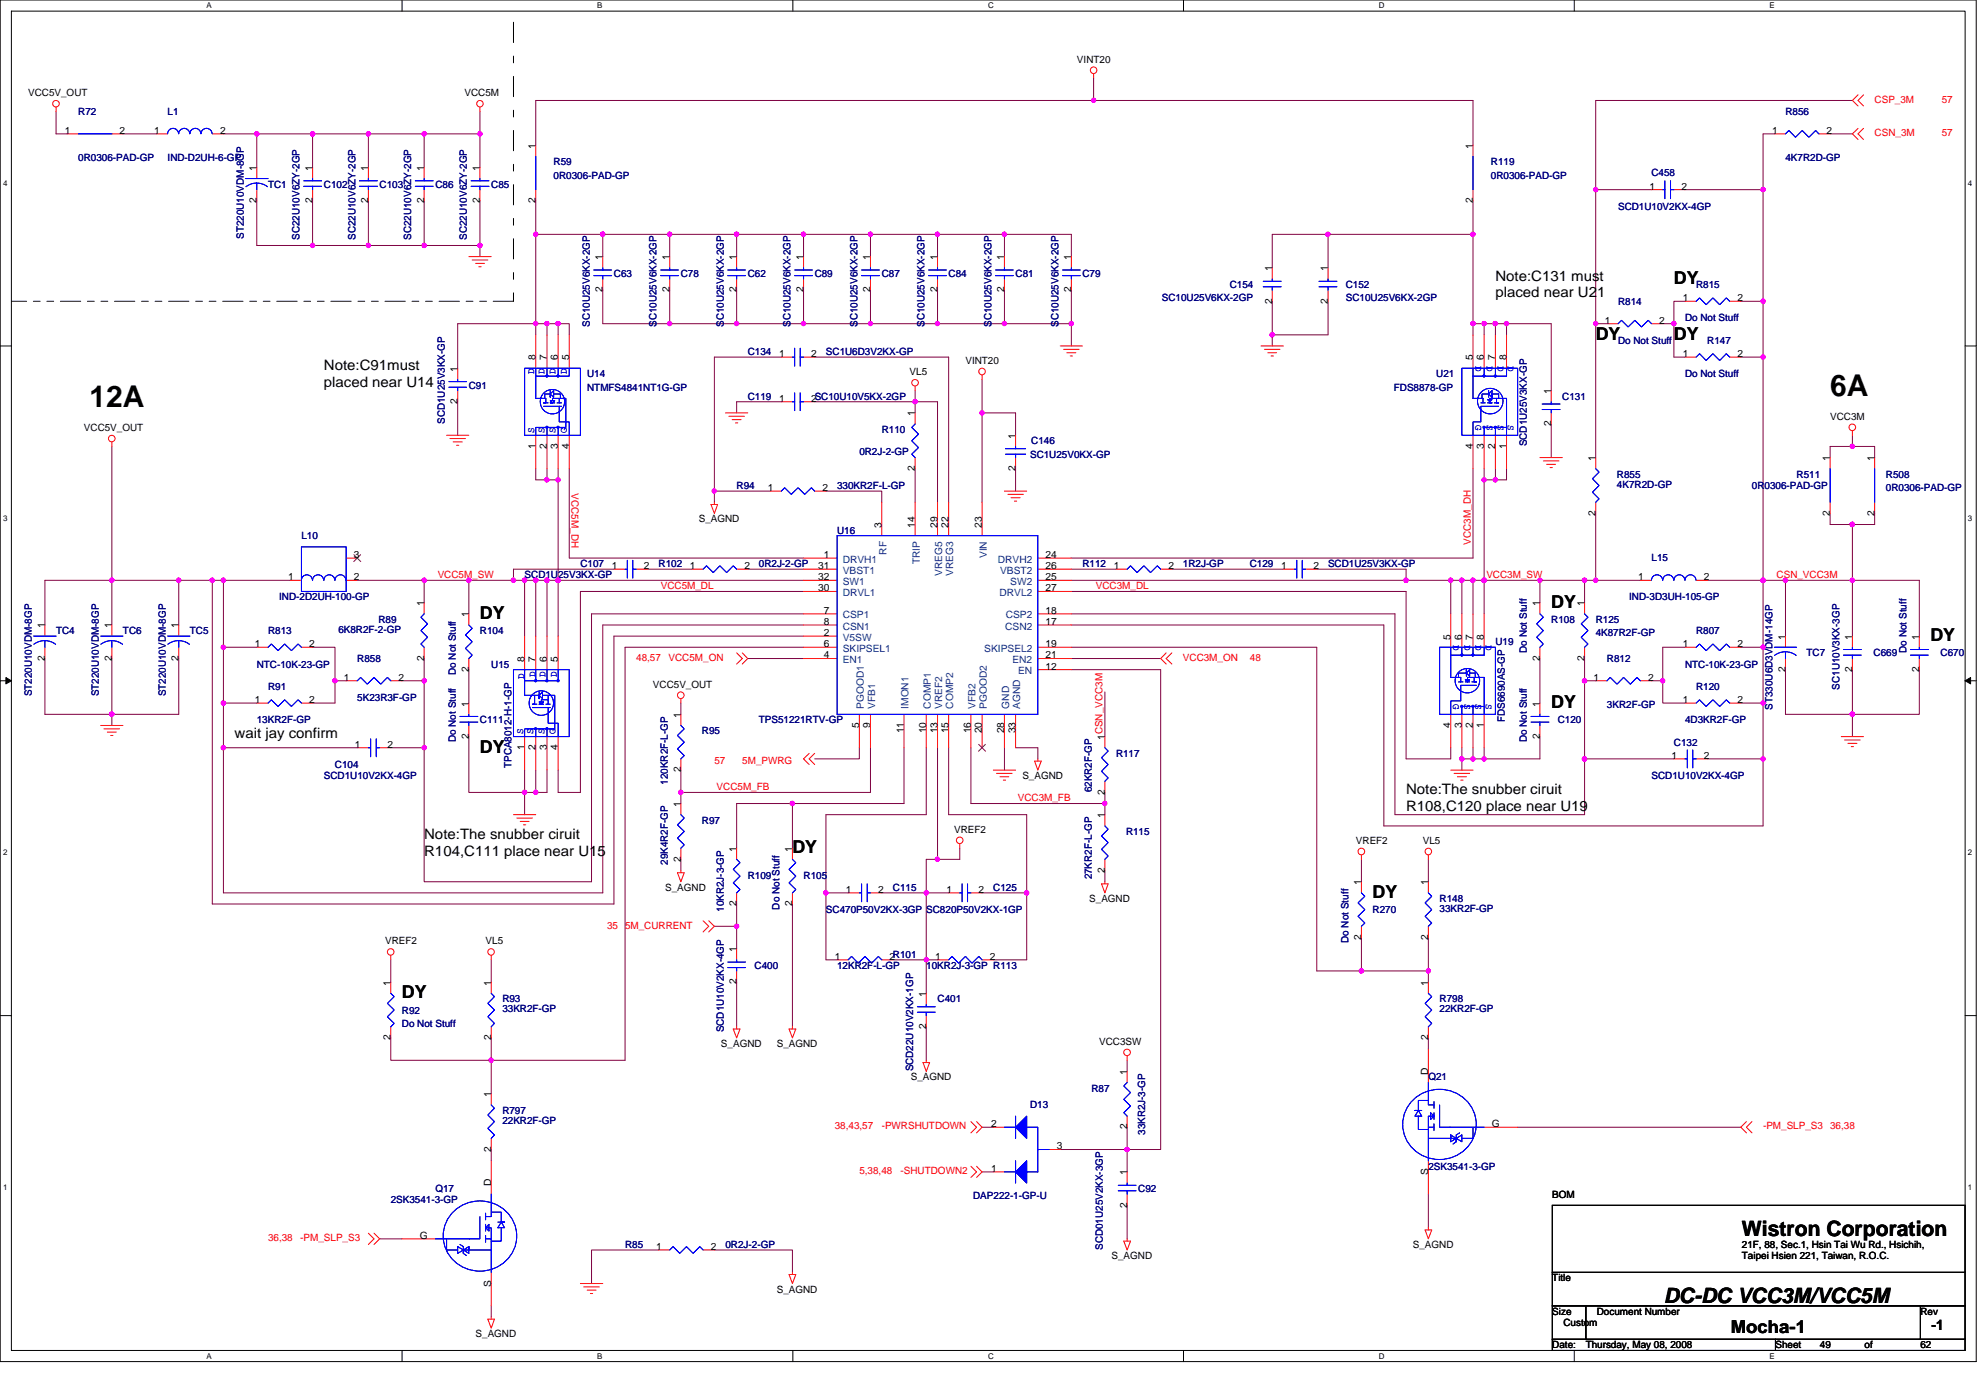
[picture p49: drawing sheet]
<svg xmlns="http://www.w3.org/2000/svg" width="297mm" height="210mm" viewBox="0 0 297 210" stroke-linecap="round" stroke-linejoin="round" font-family="sans-serif">
<defs><g id="words">
<g font-size="4.5">
<text x="275" y="59.5">6A</text>
<text x="13.4" y="61.2">12A</text>
</g>
<g font-size="3.2">
<text x="261.7" y="185.7">Wistron Corporation</text>
<text x="250" y="195.7">DC-DC VCC3M/VCC5M</text>
</g>
<g font-size="2.7">
<text x="251.5" y="42.7">DY</text>
<text x="239.8" y="51.1">DY</text>
<text x="251.5" y="51.1">DY</text>
<text x="72.1" y="93">DY</text>
<text x="233.1" y="91.3">DY</text>
<text x="290" y="96.3">DY</text>
<text x="233.1" y="106.4">DY</text>
<text x="72.1" y="113.1">DY</text>
<text x="119.1" y="128.2">DY</text>
<text x="206.2" y="134.9">DY</text>
<text x="60.4" y="150">DY</text>
<text x="260.1" y="200.3">Mocha-1</text>
</g>
<g font-size="2.2">
<text x="224.7" y="42.2">Note:C131 must</text>
<text x="224.7" y="44.7">placed near U21</text>
<text x="48.7" y="55.6">Note:C91must</text>
<text x="48.7" y="58.1">placed near U14</text>
<text x="35.2" y="110.9">wait jay confirm</text>
<text x="211.3" y="119.3">Note:The snubber ciruit</text>
<text x="211.3" y="121.8">R108,C120 place near U19</text>
<text x="63.7" y="126">Note:The snubber ciruit</text>
<text x="63.7" y="128.5">R104,C111 place near U15</text>
<text x="290.2" y="199.8">-1</text>
</g>
<g font-size="1.5">
<text x="161.8" y="9.4">VINT20</text>
<text x="4.2" y="14.4">VCC5V_OUT</text>
<text x="69.8" y="14.4">VCC5M</text>
<text x="9.8" y="20.1">1</text>
<text x="18" y="20.1">2</text>
<text x="23.2" y="20.1">1</text>
<text x="33.1" y="20.1">2</text>
<text x="80.5" y="22.3" transform="rotate(-90 80.5 22.3)">1</text>
<text x="221.3" y="22.3" transform="rotate(-90 221.3 22.3)">1</text>
<text x="266.3" y="20.1">1</text>
<text x="274.4" y="20.1">2</text>
<text x="38.6" y="25.7" transform="rotate(-90 38.6 25.7)">1</text>
<text x="46.9" y="25.7" transform="rotate(-90 46.9 25.7)">1</text>
<text x="55.3" y="25.7" transform="rotate(-90 55.3 25.7)">1</text>
<text x="63.7" y="25.7" transform="rotate(-90 63.7 25.7)">1</text>
<text x="72.1" y="25.7" transform="rotate(-90 72.1 25.7)">1</text>
<text x="247.8" y="28.5">1</text>
<text x="252.7" y="28.5">2</text>
<text x="38.6" y="30.5" transform="rotate(-90 38.6 30.5)">2</text>
<text x="46.9" y="30.5" transform="rotate(-90 46.9 30.5)">2</text>
<text x="55.3" y="30.5" transform="rotate(-90 55.3 30.5)">2</text>
<text x="63.7" y="30.5" transform="rotate(-90 63.7 30.5)">2</text>
<text x="72.1" y="30.5" transform="rotate(-90 72.1 30.5)">2</text>
<text x="80.5" y="30.5" transform="rotate(-90 80.5 30.5)">2</text>
<text x="221.3" y="30.5" transform="rotate(-90 221.3 30.5)">2</text>
<text x="90.5" y="39.1" transform="rotate(-90 90.5 39.1)">1</text>
<text x="100.6" y="39.1" transform="rotate(-90 100.6 39.1)">1</text>
<text x="110.7" y="39.1" transform="rotate(-90 110.7 39.1)">1</text>
<text x="120.7" y="39.1" transform="rotate(-90 120.7 39.1)">1</text>
<text x="130.8" y="39.1" transform="rotate(-90 130.8 39.1)">1</text>
<text x="140.8" y="39.1" transform="rotate(-90 140.8 39.1)">1</text>
<text x="150.9" y="39.1" transform="rotate(-90 150.9 39.1)">1</text>
<text x="160.9" y="39.1" transform="rotate(-90 160.9 39.1)">1</text>
<text x="191.1" y="40.7" transform="rotate(-90 191.1 40.7)">1</text>
<text x="199.5" y="40.7" transform="rotate(-90 199.5 40.7)">1</text>
<text x="90.5" y="43.9" transform="rotate(-90 90.5 43.9)">2</text>
<text x="100.6" y="43.9" transform="rotate(-90 100.6 43.9)">2</text>
<text x="110.7" y="43.9" transform="rotate(-90 110.7 43.9)">2</text>
<text x="120.7" y="43.9" transform="rotate(-90 120.7 43.9)">2</text>
<text x="130.8" y="43.9" transform="rotate(-90 130.8 43.9)">2</text>
<text x="140.8" y="43.9" transform="rotate(-90 140.8 43.9)">2</text>
<text x="150.9" y="43.9" transform="rotate(-90 150.9 43.9)">2</text>
<text x="160.9" y="43.9" transform="rotate(-90 160.9 43.9)">2</text>
<text x="191.1" y="45.6" transform="rotate(-90 191.1 45.6)">2</text>
<text x="199.5" y="45.6" transform="rotate(-90 199.5 45.6)">2</text>
<text x="252.8" y="45.2">1</text>
<text x="261" y="45.2">2</text>
<text x="117" y="53.6">1</text>
<text x="121.9" y="53.6">2</text>
<text x="241.1" y="48.6">1</text>
<text x="249.3" y="48.6">2</text>
<text x="252.8" y="53.6">1</text>
<text x="261" y="53.6">2</text>
<text x="68.7" y="55.8" transform="rotate(-90 68.7 55.8)">1</text>
<text x="80.5" y="54.1" transform="rotate(-90 80.5 54.1)">8</text>
<text x="82.2" y="54.1" transform="rotate(-90 82.2 54.1)">7</text>
<text x="83.8" y="54.1" transform="rotate(-90 83.8 54.1)">6</text>
<text x="85.5" y="54.1" transform="rotate(-90 85.5 54.1)">5</text>
<text x="136.7" y="56.3">VL5</text>
<text x="145.1" y="54.7">VINT20</text>
<text x="221.3" y="54.1" transform="rotate(-90 221.3 54.1)">5</text>
<text x="223" y="54.1" transform="rotate(-90 223 54.1)">6</text>
<text x="224.7" y="54.1" transform="rotate(-90 224.7 54.1)">7</text>
<text x="226.3" y="54.1" transform="rotate(-90 226.3 54.1)">8</text>
<text x="233" y="59.2" transform="rotate(-90 233 59.2)">1</text>
<text x="12.6" y="64.7">VCC5V_OUT</text>
<text x="68.7" y="60.7" transform="rotate(-90 68.7 60.7)">2</text>
<text x="117" y="60.3">1</text>
<text x="121.9" y="60.3">2SC10U10V5KX-2GP</text>
<text x="137.5" y="62.5" transform="rotate(-90 137.5 62.5)">1</text>
<text x="152.6" y="65.9" transform="rotate(-90 152.6 65.9)">1</text>
<text x="233" y="64" transform="rotate(-90 233 64)">2</text>
<text x="275" y="63">VCC3M</text>
<text x="80.5" y="67.4" transform="rotate(-90 80.5 67.4)">1</text>
<text x="82.2" y="67.4" transform="rotate(-90 82.2 67.4)">2</text>
<text x="83.8" y="67.4" transform="rotate(-90 83.8 67.4)">3</text>
<text x="85.5" y="67.4" transform="rotate(-90 85.5 67.4)">4</text>
<text x="137.5" y="70.7" transform="rotate(-90 137.5 70.7)">2</text>
<text x="152.6" y="70.7" transform="rotate(-90 152.6 70.7)">2</text>
<text x="221.3" y="67.4" transform="rotate(-90 221.3 67.4)">4</text>
<text x="223" y="67.4" transform="rotate(-90 223 67.4)">3</text>
<text x="224.7" y="67.4" transform="rotate(-90 224.7 67.4)">2</text>
<text x="226.3" y="67.4" transform="rotate(-90 226.3 67.4)">1</text>
<text x="239.7" y="69.2" transform="rotate(-90 239.7 69.2)">1</text>
<text x="275" y="69.2" transform="rotate(-90 275 69.2)">1</text>
<text x="281.6" y="69.2" transform="rotate(-90 281.6 69.2)">1</text>
<text x="115.4" y="73.7">1</text>
<text x="123.6" y="73.7">2</text>
<text x="239.7" y="77.4" transform="rotate(-90 239.7 77.4)">2</text>
<text x="275" y="77.4" transform="rotate(-90 275 77.4)">2</text>
<text x="281.6" y="77.4" transform="rotate(-90 281.6 77.4)">2</text>
<text x="53.2" y="83.8">3</text>
<text x="105" y="78.5">S_AGND</text>
<text x="123.8" y="83.8">1</text>
<text x="132.5" y="79.3" transform="rotate(-90 132.5 79.3)">3</text>
<text x="137.5" y="79.3" transform="rotate(-90 137.5 79.3)">14</text>
<text x="140.8" y="79.3" transform="rotate(-90 140.8 79.3)">29</text>
<text x="142.5" y="79.3" transform="rotate(-90 142.5 79.3)">22</text>
<text x="147.5" y="79.3" transform="rotate(-90 147.5 79.3)">23</text>
<text x="157.1" y="83.8">24</text>
<text x="43.3" y="87.1">1</text>
<text x="53.2" y="87.1">2</text>
<text x="91.9" y="85.5">1</text>
<text x="96.7" y="85.5">2</text>
<text x="103.6" y="85.5">1</text>
<text x="111.8" y="85.5">2</text>
<text x="122.9" y="85.5">31</text>
<text x="122.9" y="87.1">32</text>
<text x="122.9" y="88.8">30</text>
<text x="157.1" y="88.8">27</text>
<text x="157.1" y="87.1">25</text>
<text x="157.1" y="85.5">26</text>
<text x="167.3" y="85.5">1</text>
<text x="175.6" y="85.5">2</text>
<text x="192.5" y="85.5">1</text>
<text x="197.3" y="85.5">2</text>
<text x="246.1" y="87.1">1</text>
<text x="256" y="87.1">2</text>
<text x="6.7" y="94.4" transform="rotate(-90 6.7 94.4)">1</text>
<text x="16.8" y="94.4" transform="rotate(-90 16.8 94.4)">1</text>
<text x="26.8" y="94.4" transform="rotate(-90 26.8 94.4)">1</text>
<text x="63.7" y="91" transform="rotate(-90 63.7 91)">1</text>
<text x="70.4" y="92.7" transform="rotate(-90 70.4 92.7)">1</text>
<text x="123.8" y="92.2">7</text>
<text x="123.8" y="93.9">8</text>
<text x="123.8" y="95.5">2</text>
<text x="157.1" y="92.2">18</text>
<text x="157.1" y="93.9">17</text>
<text x="231.3" y="91" transform="rotate(-90 231.3 91)">1</text>
<text x="238.1" y="91" transform="rotate(-90 238.1 91)">1</text>
<text x="6.7" y="99.2" transform="rotate(-90 6.7 99.2)">2</text>
<text x="16.8" y="99.2" transform="rotate(-90 16.8 99.2)">2</text>
<text x="26.8" y="99.2" transform="rotate(-90 26.8 99.2)">2</text>
<text x="38.3" y="97.2">1</text>
<text x="46.5" y="97.2">2</text>
<text x="63.7" y="99.2" transform="rotate(-90 63.7 99.2)">2</text>
<text x="70.4" y="100.9" transform="rotate(-90 70.4 100.9)">2</text>
<text x="78.8" y="99.4" transform="rotate(-90 78.8 99.4)">8</text>
<text x="80.5" y="99.4" transform="rotate(-90 80.5 99.4)">7</text>
<text x="82.2" y="99.4" transform="rotate(-90 82.2 99.4)">6</text>
<text x="83.8" y="99.4" transform="rotate(-90 83.8 99.4)">5</text>
<text x="123.8" y="97.2">6</text>
<text x="123.8" y="98.9">4</text>
<text x="157.1" y="100.6">12</text>
<text x="157.1" y="98.9">21</text>
<text x="157.1" y="97.2">19</text>
<text x="217.9" y="96.1" transform="rotate(-90 217.9 96.1)">5</text>
<text x="219.6" y="96.1" transform="rotate(-90 219.6 96.1)">6</text>
<text x="221.3" y="96.1" transform="rotate(-90 221.3 96.1)">7</text>
<text x="223" y="96.1" transform="rotate(-90 223 96.1)">8</text>
<text x="231.3" y="99.2" transform="rotate(-90 231.3 99.2)">2</text>
<text x="238.1" y="99.2" transform="rotate(-90 238.1 99.2)">2</text>
<text x="252.8" y="97.2">1</text>
<text x="261" y="97.2">2</text>
<text x="268.2" y="100.9" transform="rotate(-90 268.2 100.9)">2</text>
<text x="268.2" y="96.1" transform="rotate(-90 268.2 96.1)">1</text>
<text x="278.3" y="100.9" transform="rotate(-90 278.3 100.9)">2</text>
<text x="278.3" y="96.1" transform="rotate(-90 278.3 96.1)">1</text>
<text x="288.4" y="100.9" transform="rotate(-90 288.4 100.9)">2</text>
<text x="288.4" y="96.1" transform="rotate(-90 288.4 96.1)">1</text>
<text x="38.3" y="105.6">1</text>
<text x="46.5" y="105.6">2</text>
<text x="51.7" y="102.2">1</text>
<text x="59.9" y="102.2">2</text>
<text x="70.4" y="106.1" transform="rotate(-90 70.4 106.1)">1</text>
<text x="98.1" y="103.3">VCC5V_OUT</text>
<text x="102.3" y="107.8" transform="rotate(-90 102.3 107.8)">1</text>
<text x="231.3" y="106.1" transform="rotate(-90 231.3 106.1)">1</text>
<text x="239.4" y="102.2">1</text>
<text x="247.6" y="102.2">2</text>
<text x="252.8" y="105.6">1</text>
<text x="261" y="105.6">2</text>
<text x="53.3" y="112.3">1</text>
<text x="58.2" y="112.3">2</text>
<text x="70.4" y="111" transform="rotate(-90 70.4 111)">2</text>
<text x="78.8" y="112.6" transform="rotate(-90 78.8 112.6)">1</text>
<text x="80.5" y="112.6" transform="rotate(-90 80.5 112.6)">2</text>
<text x="82.2" y="112.6" transform="rotate(-90 82.2 112.6)">3</text>
<text x="83.8" y="112.6" transform="rotate(-90 83.8 112.6)">4</text>
<text x="129.1" y="109.3" transform="rotate(-90 129.1 109.3)">5</text>
<text x="130.8" y="109.3" transform="rotate(-90 130.8 109.3)">9</text>
<text x="135.8" y="110.2" transform="rotate(-90 135.8 110.2)">11</text>
<text x="139.1" y="110.2" transform="rotate(-90 139.1 110.2)">10</text>
<text x="140.8" y="110.2" transform="rotate(-90 140.8 110.2)">13</text>
<text x="142.5" y="110.2" transform="rotate(-90 142.5 110.2)">15</text>
<text x="145.9" y="110.2" transform="rotate(-90 145.9 110.2)">16</text>
<text x="147.5" y="110.2" transform="rotate(-90 147.5 110.2)">20</text>
<text x="150.9" y="110.2" transform="rotate(-90 150.9 110.2)">28</text>
<text x="152.6" y="110.2" transform="rotate(-90 152.6 110.2)">33</text>
<text x="166" y="111.1" transform="rotate(-90 166 111.1)">1CSN_VCC3M</text>
<text x="217.9" y="109.3" transform="rotate(-90 217.9 109.3)">4</text>
<text x="219.6" y="109.3" transform="rotate(-90 219.6 109.3)">3</text>
<text x="221.3" y="109.3" transform="rotate(-90 221.3 109.3)">2</text>
<text x="223" y="109.3" transform="rotate(-90 223 109.3)">1</text>
<text x="231.3" y="111" transform="rotate(-90 231.3 111)">2</text>
<text x="251.2" y="114">1</text>
<text x="256" y="114">2</text>
<text x="102.3" y="116" transform="rotate(-90 102.3 116)">2</text>
<text x="153.6" y="117">S_AGND</text>
<text x="166" y="119.4" transform="rotate(-90 166 119.4)">2</text>
<text x="102.3" y="121.2" transform="rotate(-90 102.3 121.2)">1</text>
<text x="143.4" y="125.1">VREF2</text>
<text x="166" y="122.9" transform="rotate(-90 166 122.9)">1</text>
<text x="102.3" y="129.4" transform="rotate(-90 102.3 129.4)">2</text>
<text x="110.7" y="127.9" transform="rotate(-90 110.7 127.9)">1</text>
<text x="119" y="127.9" transform="rotate(-90 119 127.9)">1</text>
<text x="166" y="131.1" transform="rotate(-90 166 131.1)">2</text>
<text x="203.7" y="126.7">VREF2</text>
<text x="213.8" y="126.7">VL5</text>
<text x="99.9" y="133.8">S_AGND</text>
<text x="110.7" y="136.1" transform="rotate(-90 110.7 136.1)">2</text>
<text x="119" y="136.1" transform="rotate(-90 119 136.1)">2</text>
<text x="127.1" y="134.1">1</text>
<text x="131.9" y="134.1">2</text>
<text x="142.2" y="134.1">1</text>
<text x="147" y="134.1">2</text>
<text x="163.7" y="135.5">S_AGND</text>
<text x="204.5" y="132.9" transform="rotate(-90 204.5 132.9)">1</text>
<text x="214.6" y="132.9" transform="rotate(-90 214.6 132.9)">1</text>
<text x="57.9" y="141.8">VREF2</text>
<text x="73" y="141.8">VL5</text>
<text x="110.7" y="143" transform="rotate(-90 110.7 143)">1</text>
<text x="204.5" y="141.1" transform="rotate(-90 204.5 141.1)">2</text>
<text x="214.6" y="141.1" transform="rotate(-90 214.6 141.1)">2</text>
<text x="58.7" y="148" transform="rotate(-90 58.7 148)">1</text>
<text x="73.8" y="148" transform="rotate(-90 73.8 148)">1</text>
<text x="110.7" y="147.8" transform="rotate(-90 110.7 147.8)">2</text>
<text x="125.4" y="144.1">1</text>
<text x="133.6" y="144.1">2R101</text>
<text x="139.1" y="149.7" transform="rotate(-90 139.1 149.7)">1</text>
<text x="140.5" y="144.1">1</text>
<text x="148.7" y="144.1">2</text>
<text x="214.6" y="148" transform="rotate(-90 214.6 148)">1</text>
<text x="139.1" y="154.6" transform="rotate(-90 139.1 154.6)">2</text>
<text x="58.7" y="156.2" transform="rotate(-90 58.7 156.2)">2</text>
<text x="73.8" y="156.2" transform="rotate(-90 73.8 156.2)">2</text>
<text x="108.3" y="157.2">S_AGND</text>
<text x="116.7" y="157.2">S_AGND</text>
<text x="165.2" y="156.9">VCC3SW</text>
<text x="169.3" y="161.4" transform="rotate(-90 169.3 161.4)">1</text>
<text x="214.6" y="161.4" transform="rotate(-90 214.6 161.4)">D</text>
<text x="214.6" y="156.2" transform="rotate(-90 214.6 156.2)">2</text>
<text x="73.8" y="164.8" transform="rotate(-90 73.8 164.8)">1</text>
<text x="136.8" y="162.3">S_AGND</text>
<text x="73.8" y="173" transform="rotate(-90 73.8 173)">2</text>
<text x="148.9" y="169.3">2</text>
<text x="158.8" y="172.6">3</text>
<text x="169.3" y="169.7" transform="rotate(-90 169.3 169.7)">2</text>
<text x="224.2" y="169.3">G</text>
<text x="73.8" y="178.2" transform="rotate(-90 73.8 178.2)">D</text>
<text x="148.9" y="176">1</text>
<text x="169.3" y="176.5" transform="rotate(-90 169.3 176.5)">1</text>
<text x="214.6" y="176.5" transform="rotate(-90 214.6 176.5)">S</text>
<text x="233.2" y="179.9">BOM</text>
<text x="169.3" y="181.4" transform="rotate(-90 169.3 181.4)">2</text>
<text x="63.1" y="186.1">G</text>
<text x="98.6" y="187.7">1</text>
<text x="106.8" y="187.7">2</text>
<text x="167" y="189.1">S_AGND</text>
<text x="212.3" y="187.4">S_AGND</text>
<text x="261.7" y="187.4">21F, 88, Sec.1, Hsin Tai Wu Rd., Hsichih,</text>
<text x="261.7" y="189.2">Taipei Hsien 221, Taiwan, R.O.C.</text>
<text x="73.8" y="193.3" transform="rotate(-90 73.8 193.3)">S</text>
<text x="116.7" y="194.1">S_AGND</text>
<text x="233.2" y="192.5">Title</text>
<text x="233.2" y="197.5">Size</text>
<text x="239.9" y="197.5">Document Number</text>
<text x="288.5" y="197.5">Rev</text>
<text x="71.5" y="200.9">S_AGND</text>
<text x="233.2" y="202.5">Date:</text>
<text x="234.9" y="199.2">Custom</text>
<text x="238.2" y="202.5">Thursday, May 08, 2008</text>
<text x="266.8" y="202.5">Sheet</text>
<text x="273.4" y="202.5">49</text>
<text x="280.2" y="202.5">of</text>
<text x="288.5" y="202.5">62</text>
</g>
<g font-size="1.5" fill="#000080">
<text x="11.8" y="17.3">R72</text>
<text x="25.2" y="17.3">L1</text>
<text x="268.3" y="17.3">R856</text>
<text x="11.8" y="24.2">0R0306-PAD-GP</text>
<text x="25.2" y="24.2">IND-D2UH-6-GP</text>
<text x="40.3" y="28.2">TC1</text>
<text x="48.7" y="28.2">C102</text>
<text x="57" y="28.2">C103</text>
<text x="65.4" y="28.2">C86</text>
<text x="73.8" y="28.2">C85</text>
<text x="83.2" y="24.8">R59</text>
<text x="83.2" y="26.8">0R0306-PAD-GP</text>
<text x="224" y="24.8">R119</text>
<text x="224" y="26.8">0R0306-PAD-GP</text>
<text x="248.1" y="26.5">C458</text>
<text x="268.3" y="24.2">4K7R2D-GP</text>
<text x="36.6" y="35.9" transform="rotate(-90 36.6 35.9)">ST220U10VDM-8GP</text>
<text x="243.1" y="31.5">SCD1U10V2KX-4GP</text>
<text x="45" y="36" transform="rotate(-90 45 36)">SC22U10V6ZY-2GP</text>
<text x="53.4" y="36" transform="rotate(-90 53.4 36)">SC22U10V6ZY-2GP</text>
<text x="61.8" y="36" transform="rotate(-90 61.8 36)">SC22U10V6ZY-2GP</text>
<text x="70.2" y="36" transform="rotate(-90 70.2 36)">SC22U10V6ZY-2GP</text>
<text x="92.2" y="41.6">C63</text>
<text x="102.3" y="41.6">C78</text>
<text x="112.3" y="41.6">C62</text>
<text x="122.4" y="41.6">C89</text>
<text x="132.5" y="41.6">C87</text>
<text x="142.5" y="41.6">C84</text>
<text x="152.6" y="41.6">C81</text>
<text x="162.6" y="41.6">C79</text>
<text x="174.6" y="45.3">SC10U25V6KX-2GP</text>
<text x="184.8" y="43.3">C154</text>
<text x="202.2" y="43.3">C152</text>
<text x="202.2" y="45.3">SC10U25V6KX-2GP</text>
<text x="243.1" y="45.8">R814</text>
<text x="254.8" y="43.3">R815</text>
<text x="88.6" y="49.1" transform="rotate(-90 88.6 49.1)">SC10U25V6KX-2GP</text>
<text x="98.7" y="49.1" transform="rotate(-90 98.7 49.1)">SC10U25V6KX-2GP</text>
<text x="108.7" y="49.1" transform="rotate(-90 108.7 49.1)">SC10U25V6KX-2GP</text>
<text x="112.3" y="53.3">C134</text>
<text x="118.8" y="49.1" transform="rotate(-90 118.8 49.1)">SC10U25V6KX-2GP</text>
<text x="124.1" y="53.3">SC1U6D3V2KX-GP</text>
<text x="128.8" y="49.1" transform="rotate(-90 128.8 49.1)">SC10U25V6KX-2GP</text>
<text x="138.9" y="49.1" transform="rotate(-90 138.9 49.1)">SC10U25V6KX-2GP</text>
<text x="148.9" y="49.1" transform="rotate(-90 148.9 49.1)">SC10U25V6KX-2GP</text>
<text x="159" y="49.1" transform="rotate(-90 159 49.1)">SC10U25V6KX-2GP</text>
<text x="243.1" y="51.6">Do Not Stuff</text>
<text x="253.2" y="48.3">Do Not Stuff</text>
<text x="256.5" y="51.6">R147</text>
<text x="70.4" y="58.4">C91</text>
<text x="88.2" y="56.7">U14</text>
<text x="88.2" y="58.7">NTMFS4841NT1G-GP</text>
<text x="209.4" y="58.7">FDS8878-GP</text>
<text x="215.8" y="56.7">U21</text>
<text x="253.2" y="56.7">Do Not Stuff</text>
<text x="66.8" y="63.7" transform="rotate(-90 66.8 63.7)">SCD1U25V3KX-GP</text>
<text x="112.3" y="60">C119</text>
<text x="132.5" y="65">R110</text>
<text x="234.7" y="60">C131</text>
<text x="129.1" y="68.4">0R2J-2-GP</text>
<text x="154.8" y="68.7">SC1U25V0KX-GP</text>
<text x="154.9" y="66.7">C146</text>
<text x="229.4" y="67.1" transform="rotate(-90 229.4 67.1)">SCD1U25V3KX-GP</text>
<text x="242.9" y="71.8">R855</text>
<text x="269.9" y="71.8">R511</text>
<text x="283.4" y="71.8">R508</text>
<text x="110.7" y="73.4">R94</text>
<text x="125.8" y="73.4">330KR2F-L-GP</text>
<text x="242.9" y="73.3">4K7R2D-GP</text>
<text x="263.2" y="73.4">0R0306-PAD-GP</text>
<text x="283.4" y="73.8">0R0306-PAD-GP</text>
<text x="45.3" y="81">L10</text>
<text x="125.8" y="80.1">U16</text>
<text x="78.8" y="86.8">SCD1U25V3KX-GP</text>
<text x="87.2" y="85.2">C107</text>
<text x="99" y="85.2">R102</text>
<text x="114" y="85.2">0R2J-2-GP</text>
<text x="162.6" y="85.2">R112</text>
<text x="177.7" y="85.2">1R2J-GP</text>
<text x="187.8" y="85.2">C129</text>
<text x="199.5" y="85.2">SCD1U25V3KX-GP</text>
<text x="248.1" y="84.3">L15</text>
<text x="8.4" y="95.2">TC4</text>
<text x="18.5" y="95.2">TC6</text>
<text x="28.5" y="95.2">TC5</text>
<text x="40.3" y="95.2">R813</text>
<text x="41.9" y="90.2">IND-2D2UH-100-GP</text>
<text x="50.8" y="95.1">6K8R2F-2-GP</text>
<text x="56.9" y="93.6">R89</text>
<text x="72.1" y="95.2">R104</text>
<text x="233.1" y="93.6">R108</text>
<text x="239.8" y="93.6">R125</text>
<text x="239.8" y="95.6">4K87R2F-GP</text>
<text x="244.8" y="90.2">IND-3D3UH-105-GP</text>
<text x="254.8" y="95.2">R807</text>
<text x="38.6" y="100.3">NTC-10K-23-GP</text>
<text x="53.7" y="99.4">R858</text>
<text x="68.5" y="101.4" transform="rotate(-90 68.5 101.4)">Do Not Stuff</text>
<text x="73.8" y="100.3">U15</text>
<text x="224.7" y="96.9">U19</text>
<text x="229.4" y="98.1" transform="rotate(-90 229.4 98.1)">Do Not Stuff</text>
<text x="241.4" y="99.4">R812</text>
<text x="253.2" y="100.3">NTC-10K-23-GP</text>
<text x="271.4" y="98.6">TC7</text>
<text x="281.5" y="98.6">C669</text>
<text x="286.4" y="98.1" transform="rotate(-90 286.4 98.1)">Do Not Stuff</text>
<text x="291.6" y="98.6">C670</text>
<text x="4.8" y="104.6" transform="rotate(-90 4.8 104.6)">ST220U10VDM-8GP</text>
<text x="14.8" y="104.6" transform="rotate(-90 14.8 104.6)">ST220U10VDM-8GP</text>
<text x="24.9" y="104.6" transform="rotate(-90 24.9 104.6)">ST220U10VDM-8GP</text>
<text x="40.3" y="103.6">R91</text>
<text x="53.7" y="105.3">5K23R3F-GP</text>
<text x="241.4" y="106.3">3KR2F-GP</text>
<text x="254.8" y="103.6">R120</text>
<text x="266.3" y="106.6" transform="rotate(-90 266.3 106.6)">ST330U6D3VDM-14GP</text>
<text x="276.4" y="103.6" transform="rotate(-90 276.4 103.6)">SC1U10V3KX-3GP</text>
<text x="38.6" y="108.6">13KR2F-GP</text>
<text x="68.5" y="111.5" transform="rotate(-90 68.5 111.5)">Do Not Stuff</text>
<text x="72.1" y="108.6">C111</text>
<text x="105.5" y="110.3">R95</text>
<text x="114" y="108.6">TPS51221RTV-GP</text>
<text x="167.7" y="113.7">R117</text>
<text x="226.1" y="108.5" transform="rotate(-90 226.1 108.5)">FDS6690AS-GP</text>
<text x="229.4" y="111.5" transform="rotate(-90 229.4 111.5)">Do Not Stuff</text>
<text x="234.1" y="108.6">C120</text>
<text x="251.5" y="112">C132</text>
<text x="253.2" y="108.6">4D3KR2F-GP</text>
<text x="48.7" y="117">SCD1U10V2KX-4GP</text>
<text x="50.3" y="115.3">C104</text>
<text x="76.9" y="115.3" transform="rotate(-90 76.9 115.3)">TPCA8012-H-1-GP</text>
<text x="100.3" y="117.9" transform="rotate(-90 100.3 117.9)">120KR2F-L-GP</text>
<text x="164" y="119" transform="rotate(-90 164 119)">62KR2F-GP</text>
<text x="248.1" y="117">SCD1U10V2KX-4GP</text>
<text x="105.5" y="123.7">R97</text>
<text x="169.2" y="125.4">R115</text>
<text x="100.3" y="129.9" transform="rotate(-90 100.3 129.9)">29K4R2F-GP</text>
<text x="108.7" y="136.9" transform="rotate(-90 108.7 136.9)">10KR2J-3-GP</text>
<text x="112.3" y="132.1">R109</text>
<text x="117.1" y="136.6" transform="rotate(-90 117.1 136.6)">Do Not Stuff</text>
<text x="120.7" y="132.1">R105</text>
<text x="124.1" y="137.1">SC470P50V2KX-3GP</text>
<text x="134.2" y="133.8">C115</text>
<text x="139.2" y="137.1">SC820P50V2KX-1GP</text>
<text x="149.2" y="133.8">C125</text>
<text x="164" y="132.1" transform="rotate(-90 164 132.1)">27KR2F-L-GP</text>
<text x="206.2" y="137.1">R270</text>
<text x="216.3" y="135.5">R148</text>
<text x="216.3" y="137">33KR2F-GP</text>
<text x="202.6" y="141.6" transform="rotate(-90 202.6 141.6)">Do Not Stuff</text>
<text x="113.4" y="145.5">C400</text>
<text x="125.8" y="145.5">12KR2F-L-GP</text>
<text x="139.2" y="145.5">10KR2J-3-GP R113</text>
<text x="60.4" y="152.2">R92</text>
<text x="60.4" y="154.2">Do Not Stuff</text>
<text x="75.5" y="150.6">R93</text>
<text x="75.5" y="152.1">33KR2F-GP</text>
<text x="108.7" y="155.1" transform="rotate(-90 108.7 155.1)">SCD1U10V2KX-4GP</text>
<text x="140.9" y="150.6">C401</text>
<text x="216.3" y="150.6">R798</text>
<text x="216.3" y="152.1">22KR2F-GP</text>
<text x="137.2" y="160.9" transform="rotate(-90 137.2 160.9)">SCD22U10V2KX-1GP</text>
<text x="75.5" y="167.3">R797</text>
<text x="154.8" y="166.5">D13</text>
<text x="164" y="164">R87</text>
<text x="214.6" y="162.3">Q21</text>
<text x="75.5" y="168.8">22KR2F-GP</text>
<text x="172.1" y="170.5" transform="rotate(-90 172.1 170.5)">33KR2J-3-GP</text>
<text x="65.4" y="179">Q17</text>
<text x="171" y="179">C92</text>
<text x="214.6" y="175.7">2SK3541-3-GP</text>
<text x="58.7" y="180.7">2SK3541-3-GP</text>
<text x="146.2" y="180.1">DAP222-1-GP-U</text>
<text x="93.9" y="187.4">R85</text>
<text x="109" y="187.4">0R2J-2-GP</text>
<text x="165.7" y="187.7" transform="rotate(-90 165.7 187.7)">SCD01U25V2KX-3GP</text>
</g>
<g font-size="1.5" fill="#f00">
<text x="281.7" y="15.4">CSP_3M</text>
<text x="291.7" y="15.4">57</text>
<text x="281.7" y="20.5">CSN_3M</text>
<text x="291.7" y="20.5">57</text>
<text x="85.9" y="74.1" transform="rotate(90 85.9 74.1)">VCC5M_DH</text>
<text x="221" y="81.8" transform="rotate(-90 221 81.8)">VCC3M_DH</text>
<text x="65.8" y="86.8">VCC5M_SW</text>
<text x="99.3" y="88.5">VCC5M_DL</text>
<text x="164.7" y="88.5">VCC3M_DL</text>
<text x="223.3" y="86.8">VCC3M_SW</text>
<text x="266.9" y="86.8">CSN_VCC3M</text>
<text x="95.6" y="99.3">48,57</text>
<text x="100.5" y="99.3">VCC5M_ON</text>
<text x="177.7" y="99.3">VCC3M_ON</text>
<text x="187.8" y="99.3">48</text>
<text x="107.3" y="114.7">57</text>
<text x="107.7" y="118.7">VCC5M_FB</text>
<text x="111.5" y="114.7">5M_PWRG</text>
<text x="152.9" y="120.4">VCC3M_FB</text>
<text x="91.2" y="139.5">35</text>
<text x="93.9" y="139.5">5M_CURRENT</text>
<text x="125.4" y="169.7">38,43,57</text>
<text x="132.5" y="169.7">-PWRSHUTDOWN</text>
<text x="264.9" y="169.7">-PM_SLP_S3</text>
<text x="275" y="169.7">36,38</text>
<text x="129.1" y="176.4">5,38,48</text>
<text x="135.3" y="176.4">-SHUTDOWN2</text>
<text x="40.3" y="186.4">36,38</text>
<text x="45.1" y="186.4">-PM_SLP_S3</text>
</g>
<g font-size="1.5" fill="#00f">
<text x="80.3" y="56.2" transform="rotate(-90 80.3 56.2)">D</text>
<text x="81.8" y="56.2" transform="rotate(-90 81.8 56.2)">D</text>
<text x="83.5" y="56.2" transform="rotate(-90 83.5 56.2)">D</text>
<text x="85.2" y="56.2" transform="rotate(-90 85.2 56.2)">D</text>
<text x="221.7" y="55" transform="rotate(90 221.7 55)">D</text>
<text x="223.4" y="55" transform="rotate(90 223.4 55)">D</text>
<text x="225.1" y="55" transform="rotate(90 225.1 55)">D</text>
<text x="226.6" y="55" transform="rotate(90 226.6 55)">D</text>
<text x="80.3" y="65" transform="rotate(-90 80.3 65)">S</text>
<text x="81.8" y="65" transform="rotate(-90 81.8 65)">S</text>
<text x="83.5" y="65" transform="rotate(-90 83.5 65)">S</text>
<text x="85.2" y="65" transform="rotate(-90 85.2 65)">G</text>
<text x="221.7" y="63.9" transform="rotate(90 221.7 63.9)">G</text>
<text x="223.4" y="63.9" transform="rotate(90 223.4 63.9)">S</text>
<text x="225.1" y="63.9" transform="rotate(90 225.1 63.9)">S</text>
<text x="226.6" y="63.9" transform="rotate(90 226.6 63.9)">S</text>
<text x="78.8" y="101.9" transform="rotate(-90 78.8 101.9)">D</text>
<text x="80.5" y="101.7" transform="rotate(-90 80.5 101.7)">D</text>
<text x="82" y="101.7" transform="rotate(-90 82 101.7)">D</text>
<text x="83.6" y="101.7" transform="rotate(-90 83.6 101.7)">D</text>
<text x="218.4" y="96.9" transform="rotate(90 218.4 96.9)">D</text>
<text x="220" y="96.9" transform="rotate(90 220 96.9)">D</text>
<text x="221.7" y="96.9" transform="rotate(90 221.7 96.9)">D</text>
<text x="223.2" y="96.9" transform="rotate(90 223.2 96.9)">D</text>
<text x="218.4" y="105.8" transform="rotate(90 218.4 105.8)">G</text>
<text x="220" y="105.8" transform="rotate(90 220 105.8)">S</text>
<text x="221.7" y="105.8" transform="rotate(90 221.7 105.8)">S</text>
<text x="223.2" y="105.8" transform="rotate(90 223.2 105.8)">S</text>
<text x="78.6" y="110.3" transform="rotate(-90 78.6 110.3)">S</text>
<text x="80.1" y="110.3" transform="rotate(-90 80.1 110.3)">S</text>
<text x="81.8" y="110.3" transform="rotate(-90 81.8 110.3)">S</text>
<text x="83.5" y="110.3" transform="rotate(-90 83.5 110.3)">G</text>
</g>
<g font-size="1.5" fill="#004080">
<text x="133.2" y="83.3" transform="rotate(-90 133.2 83.3)">RF</text>
<text x="148.2" y="83.8" transform="rotate(-90 148.2 83.8)">VIN</text>
<text x="126.6" y="84.5">DRVH1</text>
<text x="126.6" y="86.2">VBST1</text>
<text x="126.6" y="87.8">SW1</text>
<text x="126.6" y="89.5">DRVL1</text>
<text x="138.2" y="84.8" transform="rotate(-90 138.2 84.8)">TRIP</text>
<text x="141.6" y="86.5" transform="rotate(-90 141.6 86.5)">VREG5</text>
<text x="143.2" y="86.5" transform="rotate(-90 143.2 86.5)">VREG3</text>
<text x="149.9" y="84.5">DRVH2</text>
<text x="150.2" y="89.5">DRVL2</text>
<text x="150.3" y="86.2">VBST2</text>
<text x="151.8" y="87.8">SW2</text>
<text x="126.6" y="92.9">CSP1</text>
<text x="126.6" y="94.6">CSN1</text>
<text x="151" y="94.6">CSN2</text>
<text x="151.1" y="92.9">CSP2</text>
<text x="126.6" y="96.2">V5SW</text>
<text x="126.6" y="97.9">SKIPSEL1</text>
<text x="126.6" y="99.6">EN1</text>
<text x="147.9" y="97.9">SKIPSEL2</text>
<text x="152.1" y="99.6">EN2</text>
<text x="153" y="101.3">EN</text>
<text x="129.8" y="106.4" transform="rotate(-90 129.8 106.4)">PGOOD1</text>
<text x="131.5" y="106.4" transform="rotate(-90 131.5 106.4)">VFB1</text>
<text x="136.5" y="106.4" transform="rotate(-90 136.5 106.4)">IMON1</text>
<text x="139.9" y="106.4" transform="rotate(-90 139.9 106.4)">COMP1</text>
<text x="141.6" y="106.4" transform="rotate(-90 141.6 106.4)">VREF2</text>
<text x="143.2" y="106.4" transform="rotate(-90 143.2 106.4)">COMP2</text>
<text x="146.6" y="106.4" transform="rotate(-90 146.6 106.4)">VFB2</text>
<text x="148.2" y="106.4" transform="rotate(-90 148.2 106.4)">PGOOD2</text>
<text x="151.6" y="106.4" transform="rotate(-90 151.6 106.4)">GND</text>
<text x="153.3" y="106.4" transform="rotate(-90 153.3 106.4)">AGND</text>
</g>
<g font-size="1.2">
<text x="31" y="1.3">A</text>
<text x="89.7" y="1.3">B</text>
<text x="148.5" y="1.3">C</text>
<text x="207.2" y="1.3">D</text>
<text x="265.9" y="1.3">E</text>
<text x=".5" y="27.9">4</text>
<text x="295.7" y="27.9">4</text>
<text x=".5" y="78.2">3</text>
<text x="295.7" y="78.2">3</text>
<text x=".5" y="128.5">2</text>
<text x="295.7" y="128.5">2</text>
<text x=".5" y="178.8">1</text>
<text x="295.7" y="178.8">1</text>
<text x="31" y="204.1">A</text>
<text x="89.7" y="204.1">B</text>
<text x="148.5" y="204.1">C</text>
<text x="207.2" y="204.1">D</text>
<text x="265.9" y="204.1">E</text>
</g>
</g></defs>
<path d="M0 0h296.9v204.5h-296.9zM1.7 1.7h293.6v201.1h-293.6z" fill="none" stroke="#000" stroke-width=".15"/>
<g fill="#fff">
<path d="M31 .2h.8v1.3h-.8z"/>
<path d="M31 203h.8v1.4h-.8z"/>
</g>
<path d="M60.4 0v1.7M60.4 202.8v1.7" fill="none" stroke="#000" stroke-width=".15"/>
<g fill="#fff">
<path d="M89.7 .2h.8v1.3h-.8z"/>
<path d="M89.7 203h.8v1.4h-.8z"/>
</g>
<path d="M119.1 0v1.7M119.1 202.8v1.7" fill="none" stroke="#000" stroke-width=".15"/>
<g fill="#fff">
<path d="M148.5 .2h.8v1.3h-.8z"/>
<path d="M148.5 203h.8v1.4h-.8z"/>
</g>
<path d="M177.8 0v1.7M177.8 202.8v1.7" fill="none" stroke="#000" stroke-width=".15"/>
<g fill="#fff">
<path d="M207.2 .2h.8v1.3h-.8z"/>
<path d="M207.2 203h.8v1.4h-.8z"/>
</g>
<path d="M236.5 0v1.7M236.5 202.8v1.7" fill="none" stroke="#000" stroke-width=".15"/>
<g fill="#fff">
<path d="M265.9 .2h.8v1.3h-.8z"/>
<path d="M265.9 203h.8v1.4h-.8z"/>
<path d="M.5 26.8h.6v1.4h-.6z"/>
<path d="M295.7 26.8h.6v1.4h-.6z"/>
<path d="M.5 77.1h.6v1.3h-.6z"/>
<path d="M295.7 77.1h.6v1.3h-.6z"/>
</g>
<path d="M0 52h1.7M295.3 52h1.6" fill="none" stroke="#000" stroke-width=".15"/>
<g fill="#fff">
<path d="M.5 127.4h.6v1.3h-.6z"/>
<path d="M295.7 127.4h.6v1.3h-.6z"/>
</g>
<path d="M0 102.3h1.7M295.3 102.3h1.6" fill="none" stroke="#000" stroke-width=".15"/>
<path d="M.9 101.8l.8 .5-.8 .4zM295.3 102.3l.8-.5v.9z" fill="#000" stroke="#000" stroke-width=".15"/>
<g fill="#fff">
<path d="M.5 177.7h.6v1.3h-.6z"/>
<path d="M295.7 177.7h.6v1.3h-.6z"/>
</g>
<path d="M0 152.5h1.7M295.3 152.5h1.6M233.2 181h62.1v10.1h-62.1zM233.2 191.1h62.1v5h-62.1zM233.2 196.1h5v5.1h-5zM238.2 196.1h50.3v5.1h-50.3zM288.5 196.1h6.8v5.1h-6.8zM233.2 201.2h33.6v1.6h-33.6zM266.8 201.2h28.5v1.6h-28.5z" fill="none" stroke="#000" stroke-width=".15"/>
<g fill="none" stroke="#800040" stroke-width=".15">
<path d="M8.4 16.8v3.3h1.7M72.1 16.8v3.3M164.3 11.7v3.4M164.3 15.1h57v6.7M164.3 15.1h-83.8v6.7M278.3 15.1h-38.5v13.4M18.5 20.1h5M33.6 20.1h5M38.6 20.1v5M38.6 20.1h8.4v5M38.6 30.2v6.7h8.4M47 36.9h8.3"/>
<path d="M47 20.1h8.3v5M47 30.2v6.7M55.3 30.2v6.7M55.3 20.1h8.4M55.3 36.9h8.4M63.7 20.1h8.4M63.7 20.1v5M63.7 30.2v6.7M63.7 36.9h8.4M72.1 36.9v1.6M72.1 20.1v5M72.1 30.2v6.7"/>
<path d="M80.5 30.2v5M80.5 35.2h10.1M80.5 35.2v13.4M90.6 35.2v3.3M90.6 35.2h10M100.6 35.2v3.3M100.6 35.2h10.1M110.7 35.2v3.3M110.7 35.2h10M120.7 35.2v3.3M120.7 35.2h10.1M130.8 35.2h10.1"/>
<path d="M130.8 35.2v3.3M140.9 35.2v3.3M140.9 35.2h10M150.9 35.2h10.1v3.3M150.9 35.2v3.3M199.5 35.2h-8.3v5M199.5 35.2v5M199.5 35.2h21.8M221.3 35.2v13.4M221.3 30.2v5M239.8 28.5h8.3M239.8 28.5v20.1h1.6"/>
<path d="M253.2 28.5h11.7M264.9 28.5v16.8h-3.3M266.6 20.1h-1.7v8.4M275 20.1h3.3M80.5 48.6v1.7M80.5 48.6h1.7M80.5 48.6h-11.7v6.7M82.2 48.6v1.7M82.2 48.6h1.7M83.9 48.6h1.6v1.7M83.9 48.6v1.7M90.6 43.6v5h10"/>
<path d="M100.6 43.6v5M100.6 48.6h10.1M110.7 43.6v5M110.7 48.6h10M117.4 53.6h-10.1v20.2M120.7 43.6v5M120.7 48.6h10.1M122.4 53.6h20.1v21.8M130.8 48.6h10.1M130.8 43.6v5M137.5 58.7v1.6M140.9 43.6v5"/>
<path d="M140.9 48.6h10M147.5 57v5M150.9 48.6h10.1M150.9 43.6v5M161 48.6v3.4M161 43.6v5M191.2 50.3v1.7M191.2 45.3v5M199.5 45.3v5h-8.3M221.3 48.6h1.7M221.3 48.6v1.7M223 48.6h1.7"/>
<path d="M223 48.6v1.7M224.7 48.6h1.7M224.7 48.6v1.7M226.4 48.6h6.7v10.1M226.4 48.6v1.7M239.8 48.6v20.1M251.5 48.6v5h1.7M253.2 45.3h-1.7v3.3h-1.7M264.9 53.6v33.6M264.9 45.3v8.3h-3.3M16.8 67.1v20.1M68.8 60.3v5.1"/>
<path d="M80.5 70.4v1.7h1.7M82.2 70.4v1.7M82.2 72.1h1.7M83.9 70.4v1.7M83.9 72.1v15.1M85.5 70.4v13.4h35.2M107.3 73.8v1.6M107.3 73.8h8.4M117.4 60.3h-6.7v1.7M122.4 60.3h15.1M124.1 73.8h8.4v1.6M137.5 70.4v5"/>
<path d="M137.5 60.3v1.7M137.5 60.3h3.4v15.1M147.5 62h5.1v3.4M147.5 62v13.4M152.6 70.4v3.4M221.3 70.4v13.4h-60.3M223 72.1h1.7M223 72.1v15.1M223 70.4v1.7M224.7 70.4v1.7M226.4 70.4v1.7h-1.7M233.1 63.7v5"/>
<path d="M239.8 77.1v10.1M275 77.1v1.7h3.3M278.3 67.1h3.4v1.6M278.3 67.1h-3.3v1.6M278.3 65.4v1.7M278.3 78.8v8.4M281.7 77.1v1.7h-3.4M6.7 98.9v8.4h10.1M16.8 98.9v8.4M16.8 87.2v6.7M16.8 87.2h10.1M16.8 87.2h-10.1v6.7"/>
<path d="M26.9 87.2h5M26.9 87.2v6.7M26.9 98.9v8.4h-10.1M31.9 87.2h1.7M31.9 87.2v48.6h60.3v-40.3h28.5M33.6 87.2h10M33.6 97.2v8.4h5M33.6 87.2v10h5M47 97.2h3.3v5.1M53.7 87.2h10M63.7 87.2v3.3M63.7 87.2h6.7"/>
<path d="M63.7 98.9v3.4h-3.3M70.4 87.2v5M70.4 87.2h6.7M77.1 87.2h1.7M78.8 87.2v8.3M78.8 87.2h1.7M80.5 87.2h1.7M80.5 87.2v8.3M82.2 87.2h1.7M82.2 87.2v8.3M83.9 87.2h36.8M83.9 87.2v8.3"/>
<path d="M92.2 85.5h-15.1v1.7M97.3 85.5h6.7M112.3 98.9h8.4M112.3 85.5h8.4M120.7 92.2h-31.8v40.2h-25.2v-20.1M120.7 88.8h-33.5v30.2h-3.3v-3.3M120.7 93.9h-30.1v40.2h-57v-21.8M120.7 97.2h-26.8v62.1h-20.1M161 92.2h48.6v30.2h28.5v-8.4M161 93.9h46.9v30.2h57v-10.1M161 88.8h50.3v25.2h6.7v-1.7M161 87.2h50.3"/>
<path d="M161 98.9h13.4M161 85.5h6.7M161 97.2h36.8v48.6h6.8M176.1 85.5h16.7M197.8 85.5h13.5v1.7M211.3 87.2h6.7M218 87.2h1.6M218 87.2v5M219.6 87.2h1.7M219.6 87.2v5M221.3 87.2h1.7M221.3 87.2v5"/>
<path d="M223 87.2v5M223 87.2h8.4M231.4 98.9v6.7M231.4 87.2v3.3M231.4 87.2h6.7M238.1 98.9v3.4M238.1 87.2h1.7M238.1 87.2v3.3M239.8 87.2h6.7M253.2 97.2h-3.4v5.1M256.5 87.2h8.4M264.9 87.2v10h-3.3"/>
<path d="M264.9 97.2v8.4h-3.3M264.9 87.2h3.4M268.3 87.2h10M268.3 87.2v8.3M278.3 87.2v8.3M278.3 87.2h10.1v8.3M16.8 107.3v1.7M33.6 105.6v6.7M33.6 112.3h20.1M52 102.3h-1.7v3.3h-3.3M63.7 102.3v10h-5M70.4 110.6v8.4h8.4"/>
<path d="M70.4 100.6v5M78.8 115.7v3.3M78.8 119h1.7M78.8 119v3.4M80.5 115.7v3.3M82.2 115.7v3.3h-1.7M102.3 119v1.7M102.3 115.7v3.3M102.3 105.6v1.7M129.1 112.3v1.7h-6.7M130.8 112.3v6.7h-28.5M135.8 112.3v8.4h-16.7"/>
<path d="M139.2 112.3v10.1h-15.1v11.7M140.9 112.3v16.8M142.5 112.3v10.1h11.8v11.7M145.9 112.3v8.4h20.1M150.9 112.3v3.4M152.6 112.3h3.3v1.7M161 100.6h13.4v72.1h-5M166 103.9v6.7M166 119v1.7M219.6 114h1.7M219.6 112.3v1.7M219.6 114v1.7"/>
<path d="M221.3 114h1.7M221.3 112.3v1.7M223 112.3v1.7M231.4 110.6v3.4h-8.4M238.1 102.3h1.7M238.1 114h13.4M238.1 102.3v11.7M248.1 102.3h1.7M249.8 102.3v3.3h3.4M256.5 114h8.4M264.9 105.6v8.4M268.3 100.6v6.7h10"/>
<path d="M278.3 107.3v3.3M278.3 100.6v6.7M288.4 100.6v6.7h-10.1M102.3 129.1v1.6M107.3 139.1h3.4M110.7 139.1v3.4M110.7 135.8v3.3M119.1 120.7v6.7M119.1 135.8v18.4M119.1 120.7h-8.4v6.7M124.1 134.1h3.3M124.1 134.1v10.1h1.7"/>
<path d="M132.5 134.1h6.7M139.2 134.1v10.1M139.2 134.1h3.3M140.9 129.1h-1.7v5M144.2 127.4v1.7h-3.3M147.5 134.1h6.8M154.3 134.1v10.1h-5.1M166 130.7v1.7M166 120.7v1.7M204.6 129.1v3.3M214.6 129.1v3.3M58.7 144.2v3.3"/>
<path d="M58.7 155.9v3.4h15.1M73.8 159.3v5M73.8 144.2v3.3M73.8 155.9v3.4M110.7 147.5v6.7M134.2 144.2h5M139.2 144.2h1.7M139.2 144.2v5M139.2 154.2v5.1M169.4 159.3v1.6M204.6 140.8v5M204.6 145.8h10"/>
<path d="M214.6 145.8v1.7M214.6 155.9v1.7M214.6 140.8v5M73.8 172.7v1.6M147.5 176h1.7M147.5 169.3h1.7M159.3 172.7h10.1M169.4 169.3v3.4M169.4 172.7v3.3M214.6 179.4v5M228 169.3h33.6M57 186.1h3.4"/>
<path d="M73.8 196.1v1.7M99 187.7h-10.1v5.1M107.3 187.7h11.8v3.4M169.4 181v5.1"/>
</g>
<g fill="#f0f" stroke="#f0f" stroke-width=".15">
<circle cx="211.2" cy="87.2" r=".33"/>
<circle cx="72.1" cy="36.9" r=".32"/>
<circle cx="72.1" cy="20.1" r=".32"/>
<circle cx="63.7" cy="20.1" r=".32"/>
<circle cx="63.7" cy="36.9" r=".32"/>
<circle cx="47" cy="36.9" r=".32"/>
<circle cx="47" cy="20.1" r=".32"/>
<circle cx="38.6" cy="20.1" r=".32"/>
<circle cx="55.3" cy="20.1" r=".32"/>
<circle cx="55.3" cy="36.9" r=".32"/>
<circle cx="223" cy="72.1" r=".32"/>
<circle cx="224.7" cy="72.1" r=".32"/>
<circle cx="139.2" cy="144.2" r=".32"/>
<circle cx="110.7" cy="139.1" r=".33"/>
<circle cx="63.7" cy="112.3" r=".32"/>
<circle cx="63.7" cy="102.2" r=".32"/>
<circle cx="120.7" cy="48.6" r=".33"/>
<circle cx="16.8" cy="107.3" r=".33"/>
<circle cx="221.3" cy="48.6" r=".33"/>
<circle cx="221.3" cy="35.2" r=".33"/>
<circle cx="278.3" cy="67" r=".33"/>
<circle cx="124.1" cy="134.1" r=".32"/>
<circle cx="161" cy="48.6" r=".33"/>
<circle cx="268.2" cy="87.2" r=".33"/>
<circle cx="264.9" cy="87.2" r=".32"/>
<circle cx="130.8" cy="35.2" r=".32"/>
<circle cx="139.2" cy="134.1" r=".32"/>
<circle cx="191.1" cy="50.3" r=".32"/>
<circle cx="102.3" cy="119" r=".33"/>
<circle cx="140.8" cy="129.1" r=".32"/>
<circle cx="26.8" cy="87.2" r=".33"/>
<circle cx="16.8" cy="87.2" r=".33"/>
<circle cx="130.8" cy="48.6" r=".32"/>
<circle cx="78.8" cy="119" r=".33"/>
<circle cx="147.5" cy="62" r=".32"/>
<circle cx="100.6" cy="35.2" r=".33"/>
<circle cx="278.3" cy="78.8" r=".33"/>
<circle cx="107.3" cy="73.7" r=".32"/>
<circle cx="199.5" cy="35.2" r=".32"/>
<circle cx="83.8" cy="87.2" r=".33"/>
<circle cx="33.6" cy="112.3" r=".33"/>
<circle cx="137.5" cy="60.3" r=".33"/>
<circle cx="100.6" cy="48.6" r=".33"/>
<circle cx="73.8" cy="159.2" r=".32"/>
<circle cx="223" cy="87.2" r=".32"/>
<circle cx="80.5" cy="35.2" r=".32"/>
<circle cx="90.5" cy="35.2" r=".32"/>
<circle cx="80.5" cy="87.2" r=".32"/>
<circle cx="218" cy="87.2" r=".33"/>
<circle cx="278.3" cy="107.3" r=".33"/>
<circle cx="110.7" cy="35.2" r=".33"/>
<circle cx="83.8" cy="48.6" r=".33"/>
<circle cx="80.5" cy="48.6" r=".32"/>
<circle cx="82.2" cy="48.6" r=".32"/>
<circle cx="82.2" cy="72.1" r=".32"/>
<circle cx="164.3" cy="15.1" r=".32"/>
<circle cx="82.2" cy="87.2" r=".32"/>
<circle cx="78.8" cy="87.2" r=".33"/>
<circle cx="83.8" cy="72.1" r=".33"/>
<circle cx="80.5" cy="119" r=".32"/>
<circle cx="226.3" cy="48.6" r=".33"/>
<circle cx="219.6" cy="87.2" r=".33"/>
<circle cx="221.3" cy="114" r=".33"/>
<circle cx="221.3" cy="87.2" r=".33"/>
<circle cx="231.4" cy="87.2" r=".32"/>
<circle cx="223" cy="114" r=".32"/>
<circle cx="70.4" cy="87.2" r=".33"/>
<circle cx="238.1" cy="114" r=".33"/>
<circle cx="150.9" cy="35.2" r=".33"/>
<circle cx="214.6" cy="145.8" r=".32"/>
<circle cx="204.5" cy="145.8" r=".33"/>
<circle cx="119" cy="120.7" r=".33"/>
<circle cx="219.6" cy="114" r=".33"/>
<circle cx="63.7" cy="87.2" r=".32"/>
<circle cx="154.2" cy="134.1" r=".33"/>
<circle cx="110.7" cy="48.6" r=".33"/>
<circle cx="169.3" cy="172.7" r=".33"/>
<circle cx="238.1" cy="87.2" r=".33"/>
<circle cx="150.9" cy="48.6" r=".33"/>
<circle cx="77.1" cy="87.2" r=".33"/>
<circle cx="120.7" cy="35.2" r=".33"/>
<circle cx="166" cy="120.7" r=".32"/>
<circle cx="140.8" cy="48.6" r=".32"/>
<circle cx="140.8" cy="35.2" r=".32"/>
<circle cx="224.7" cy="48.6" r=".32"/>
<circle cx="223" cy="48.6" r=".32"/>
<circle cx="278.3" cy="87.2" r=".33"/>
<circle cx="238.1" cy="102.2" r=".33"/>
<circle cx="264.9" cy="114" r=".32"/>
<circle cx="264.9" cy="105.6" r=".32"/>
<circle cx="50.3" cy="102.2" r=".33"/>
<circle cx="33.6" cy="87.2" r=".33"/>
<circle cx="33.6" cy="105.6" r=".33"/>
<circle cx="33.6" cy="97.2" r=".33"/>
<circle cx="249.8" cy="102.2" r=".32"/>
<circle cx="264.9" cy="97.2" r=".32"/>
<circle cx="31.9" cy="87.2" r=".32"/>
<circle cx="239.7" cy="48.6" r=".32"/>
<circle cx="239.7" cy="87.2" r=".32"/>
<circle cx="239.7" cy="28.5" r=".32"/>
<circle cx="264.9" cy="53.6" r=".32"/>
<circle cx="251.5" cy="48.6" r=".33"/>
<circle cx="264.9" cy="28.5" r=".32"/>
<circle cx="264.9" cy="45.2" r=".32"/>
</g>
<g fill="none" stroke="#f00" stroke-width=".15">
<path d="M8.4 16.1v.7M72.1 16.1v.7M164.3 11.1v.6M279.2 14.2l-.9 .9 .9 .8M279.2 19.3l-.9 .8 .9 .9M280 14.2l-.8 .9 .8 .8M280 19.3l-.8 .8 .8 .9M10.1 20.1h1.7M16.8 20.1h1.7M23.5 20.1h1.7M31.9 20.1h1.7M38.6 25.1v1.7"/>
<path d="M38.6 28.5v1.7M47 25.1v1.7M47 28.5v1.7M55.3 25.1v1.7M55.3 28.5v1.7M63.7 25.1v1.7M63.7 28.5v1.7M70.4 38.5h3.4M70.9 39.1h2.4M71.5 39.6h1.3M72.1 25.1v1.7M72.1 28.5v1.7"/>
<path d="M80.5 21.8v1.7M80.5 28.5v1.7M90.6 38.5v1.7M100.6 38.5v1.7M110.7 38.5v1.7M120.7 38.5v1.7M130.8 38.5v1.7M140.9 38.5v1.7M150.9 38.5v1.7M161 38.5v1.7M221.3 21.8v1.7M221.3 28.5v1.7"/>
<path d="M248.1 28.5h1.7M251.5 28.5h1.7M266.6 20.1h1.7M273.3 20.1h1.7M68.8 55.3v1.7M68.8 58.7v1.6M71.9 40.1h.4M80.5 50.3v5M82.2 50.3v5M83.9 50.3v5M85.5 50.3v5M90.6 41.9v1.7"/>
<path d="M100.6 41.9v1.7M110.7 41.9v1.7M117.4 53.6h1.7M120.7 53.6h1.7M120.7 41.9v1.7M130.8 41.9v1.7M137.5 58v.7M140.9 41.9v1.7M147.5 56.3v.7M150.9 41.9v1.7M159.3 52h3.3M159.8 52.5h2.3"/>
<path d="M160.3 53h1.3M160.8 53.5h.3M161 41.9v1.7M189.5 52h3.3M190 52.5h2.3M190.5 53h1.3M191 53.5h.3M191.2 40.2v1.7M191.2 43.6v1.7M199.5 40.2v1.7M199.5 43.6v1.7M221.3 50.3v5"/>
<path d="M223 50.3v5M224.7 50.3v5M226.4 50.3v5M233.1 58.7v1.6M241.4 48.6h1.7M248.1 48.6h1.7M253.2 45.3h1.6M253.2 53.6h1.6M259.9 45.3h1.7M259.9 53.6h1.7M16.8 66.4v.7M67.1 65.4h3.3"/>
<path d="M67.6 65.9h2.3M68.1 66.4h1.3M68.6 66.9h.3M80.5 65.4v5M82.2 65.4v5M83.9 65.4v5M85.5 65.4v5M106.8 75.8h1l-.5 1.3zM107.3 75.4v.4M109 62h3.3M109.5 62.5h2.3M110 63h1.4"/>
<path d="M110.5 63.5h.3M115.7 73.8h1.7M117.4 60.3h1.7M120.7 60.3h1.7M122.4 73.8h1.7M132.5 75.4v5.1M137.5 62v1.7M137.5 68.7v1.7M137.5 75.4v5.1M140.9 75.4v5.1M142.5 75.4v5.1M147.5 75.4v5.1"/>
<path d="M150.9 73.8h3.4M151.4 74.3h2.4M151.9 74.8h1.4M152.4 75.3h.4M152.6 65.4v1.7M152.6 68.7v1.7M221.3 65.4v5M223 65.4v5M224.7 65.4v5M226.4 65.4v5M231.4 68.7h3.3M231.9 69.2h2.3"/>
<path d="M232.4 69.7h1.3M232.9 70.2h.3M233.1 62v1.7M239.8 68.7v1.7M239.8 75.4v1.7M275 68.7v1.7M275 75.4v1.7M278.3 64.7v.7M281.7 68.7v1.7M281.7 75.4v1.7M6.7 93.9v1.6M6.7 97.2v1.7"/>
<path d="M16.8 93.9v1.6M16.8 97.2v1.7M26.9 93.9v1.6M26.9 97.2v1.7M38.6 97.2h1.7M43.6 87.2h1.7M45.3 97.2h1.7M52 87.2h1.7M52 83.8h1.7M63.7 90.5v1.7M63.7 97.2v1.7M70.4 92.2v1.7"/>
<path d="M70.4 98.9v1.7M78.8 95.5v5.1M80.5 95.5v5.1M82.2 95.5v5.1M83.9 95.5v5.1M92.2 85.5h1.7M95.6 85.5h1.7M104 85.5h1.6M110.7 98.1l.8 .8-.8 .8M110.7 85.5h1.6M111.5 98.1l.8 .8-.8 .8M120.7 85.5h5.1"/>
<path d="M120.7 87.2h5.1M120.7 83.8h5.1M120.7 97.2h5.1M120.7 88.8h5.1M120.7 92.2h5.1M120.7 93.9h5.1M120.7 95.5h5.1M120.7 98.9h5.1M155.9 85.5h5.1M155.9 87.2h5.1M155.9 83.8h5.1M155.9 97.2h5.1"/>
<path d="M155.9 88.8h5.1M155.9 92.2h5.1M155.9 93.9h5.1M155.9 98.9h5.1M167.7 85.5h1.7M174.4 85.5h1.7M175.2 98.1l-.8 .8 .8 .8M176.1 98.1l-.9 .8 .9 .8M192.8 85.5h1.7M196.2 85.5h1.6M218 92.2v5M219.6 92.2v5"/>
<path d="M221.3 92.2v5M223 92.2v5M231.4 90.5v1.7M231.4 97.2v1.7M238.1 90.5v1.7M238.1 97.2v1.7M246.5 87.2h1.6M253.2 97.2h1.6M254.8 87.2h1.7M259.9 97.2h1.7M268.3 95.5v1.7M268.3 98.9v1.7"/>
<path d="M278.3 95.5v1.7M278.3 98.9v1.7M288.4 95.5v1.7M288.4 98.9v1.7M15.1 109h3.4M15.6 109.5h2.4M16.1 110h1.4M16.6 110.5h.4M38.6 105.6h1.7M45.3 105.6h1.7M52 102.3h1.7M53.7 112.3h1.6"/>
<path d="M57 112.3h1.7M58.7 102.3h1.7M70.4 105.6v1.7M70.4 109v1.6M78.8 110.6v5.1M80.5 110.6v5.1M82.2 110.6v5.1M83.9 110.6v5.1M102.3 104.9v.7M102.3 107.3v1.7M102.3 114v1.7M121.6 113.2l-.9 .8 .9 .8"/>
<path d="M122.4 113.2l-.8 .8 .8 .8M129.1 107.3v5M130.8 107.3v5M135.8 107.3v5M139.2 107.3v5M140.9 107.3v5M142.5 107.3v5M145.9 107.3v5M147.5 107.3v5M149.2 115.7h3.4M149.7 116.2h2.4M150.2 116.7h1.4"/>
<path d="M150.7 117.2h.4M150.9 107.3v5M152.6 107.3v5M155.4 114.3h1l-.5 1.4zM155.9 100.6h5.1M155.9 114v.3M166 110.6v1.7M166 117.3v1.7M218 107.3v5M218 115.7h3.3M218.5 116.2h2.3M219 116.7h1.3"/>
<path d="M219.5 117.2h.3M219.6 107.3v5M221.3 107.3v5M223 107.3v5M231.4 105.6v1.7M231.4 109v1.6M239.8 102.3h1.6M246.5 102.3h1.6M251.5 114h1.7M253.2 105.6h1.6M254.8 114h1.7M259.9 105.6h1.7"/>
<path d="M276.6 110.6h3.4M277.2 111.1h2.3M277.6 111.7h1.4M278.1 112.1h.4M77.1 122.4h3.4M77.7 122.9h2.3M78.2 123.4h1.3M78.7 123.9h.3M101.8 131.1h1l-.5 1.3zM102.3 130.7v.4M102.3 120.7v1.7M102.3 127.4v1.7"/>
<path d="M105.6 138.3l.9 .8-.9 .9M106.5 138.3l.8 .8-.8 .9M110.7 127.4v1.7M110.7 134.1v1.7M119.1 127.4v1.7M119.1 134.1v1.7M127.4 134.1h1.7M130.8 134.1h1.7M142.5 134.1h1.7M144.2 126.7v.7M145.9 134.1h1.6M165.5 132.8h1l-.5 1.3z"/>
<path d="M166 132.4v.4M166 122.4v1.7M166 129.1v1.6M204.6 128.4v.7M204.6 132.4v1.7M204.6 139.1v1.7M214.6 128.4v.7M214.6 132.4v1.7M214.6 139.1v1.7M58.7 143.5v.7M58.7 147.5v1.7M58.7 154.2v1.7"/>
<path d="M73.8 143.5v.7M73.8 147.5v1.7M73.8 154.2v1.7M110.2 154.6h1l-.5 1.3zM110.7 154.2v.4M110.7 142.5v1.7M110.7 145.8v1.7M118.6 154.6h1l-.5 1.3zM119.1 154.2v.4M125.8 144.2h1.6M132.5 144.2h1.7M138.7 159.6h1l-.5 1.3z"/>
<path d="M139.2 159.3v.3M139.2 149.2v1.7M139.2 152.5v1.7M140.9 144.2h1.6M147.5 144.2h1.7M169.4 158.6v.7M214.6 147.5v1.7M214.6 154.2v1.7M214.6 157.6v5M73.8 164.3v1.7M73.8 171v1.7M73.8 174.3v5.1"/>
<path d="M145.9 168.5l.8 .8-.8 .9M145.9 175.2l.8 .8-.8 .8M146.7 168.5l.8 .8-.8 .9M146.7 175.2l.8 .8-.8 .8M149.2 169.3h1.7M149.2 176h1.7M157.6 172.7h1.7M169.4 160.9v1.7M169.4 167.6v1.7M169.4 176v1.7M169.4 179.4v1.6M214.6 174.3v5.1"/>
<path d="M223 169.3h5M262.4 168.5l-.8 .8 .8 .9M263.2 168.5l-.8 .8 .8 .9M55.3 185.2l.9 .9-.9 .8M56.2 185.2l.8 .9-.8 .8M60.4 186.1h5M73.3 198.1h1l-.5 1.4zM73.8 197.8v.3M73.8 191.1v5M87.2 192.8h3.4M87.7 193.3h2.4M88.2 193.8h1.4"/>
<path d="M88.7 194.3h.3M99 187.7h1.6M105.6 187.7h1.7M118.6 191.4h1l-.5 1.4zM119.1 191.1v.3M168.8 186.4h1.1l-.5 1.3zM169.4 186.1v.3M214.1 184.7h1l-.5 1.4zM214.6 184.4v.3"/>
<circle cx="8.4" cy="15.6" r=".49"/>
<circle cx="72.1" cy="15.6" r=".49"/>
<circle cx="164.3" cy="10.5" r=".49"/>
<circle cx="137.5" cy="57.5" r=".49"/>
<circle cx="147.5" cy="55.8" r=".49"/>
<circle cx="16.8" cy="65.9" r=".49"/>
<circle cx="278.3" cy="64.2" r=".5"/>
<circle cx="102.3" cy="104.4" r=".5"/>
<circle cx="144.2" cy="126.2" r=".49"/>
<circle cx="204.5" cy="127.9" r=".5"/>
<circle cx="214.6" cy="127.9" r=".49"/>
<circle cx="58.7" cy="143" r=".49"/>
<circle cx="73.8" cy="143" r=".49"/>
<circle cx="169.3" cy="158.1" r=".49"/>
</g>
<path d="M77.1 3.3v42" fill="none" stroke="#000" stroke-width=".15" stroke-dasharray="3 2 1 2"/>
<path d="M77.1 45.3h-75.4" fill="none" stroke="#000" stroke-width=".15" stroke-dasharray="3 1 1 1 1 1"/>
<g fill="none" stroke="#00f" stroke-width=".15">
<path d="M11.8 20.1h5M26.8 20.1a.83 .83 0 0 0-.8-.8 .83 .83 0 0 0-.8 .8M28.5 20.1a.83 .83 0 0 0-.8-.8 .83 .83 0 0 0-.8 .8M30.2 20.1a.83 .83 0 0 0-.8-.8 .83 .83 0 0 0-.9 .8M31.9 20.1a.84 .84 0 0 0-.9-.8 .84 .84 0 0 0-.8 .8M36.9 26.8h3.4M37 28a2.6 2.6 0 0 1 1.6-.5 2.64 2.64 0 0 1 1.6 .5M38.6 27.5v1M45.6 28h2.7M45.6 27.2h2.7M47 26.8v.4M47 28v.5"/>
<path d="M54 28h2.7M54 27.2h2.7M55.3 26.8v.4M55.3 28v.5M62.4 28h2.7M62.4 27.2h2.7M63.7 26.8v.4M63.7 28v.5M70.8 28h2.7M70.8 27.2h2.7M72.1 26.8v.4M72.1 28v.5"/>
<path d="M80.5 23.5v5M221.3 23.5v5M249.8 28.5h.3M250.1 27.2v2.6M251 27.2v2.6M251 28.5h.5M268.3 20.1l.5-.5 1 1 1-1 1 1 1-1 .5 .5M67.4 58.2h2.7M67.4 57.3h2.7M68.8 57v.3M68.8 58.2v.5M78.8 55.3h8.4v10.1h-8.4z"/>
<path d="M80.5 55.3v4.5h1.5v.7h-.3h.7M82.1 56.4h.2v.2h-.2zM82.2 55.3v1.2M82.7 58.7v1v-.5l.5 .5v-1l-.5 .5h-.9v.6M83.2 59.2h1v.6M83.7 56.4h.3v.2h-.3zM83.9 55.3v1.2M84 59.8v.7M85.5 55.3v1.2h-5M89.2 41.4h2.7M89.2 40.6h2.7M90.6 40.2v.4"/>
<path d="M90.6 41.4v.5M99.3 41.4h2.7M99.3 40.6h2.7M100.6 40.2v.4M100.6 41.4v.5M109.3 41.4h2.7M109.3 40.6h2.7M110.7 40.2v.4M110.7 41.4v.5M119.1 53.6h.3M119.4 41.4h2.7M119.4 52.3v2.7"/>
<path d="M119.4 59v2.7M119.4 40.6h2.7M120.2 52.3v2.7M120.2 59v2.7M120.2 53.6h.5M120.7 40.2v.4M120.7 41.4v.5M129.5 41.4h2.6M129.5 40.6h2.6M130.8 40.2v.4M130.8 41.4v.5M139.5 41.4h2.7"/>
<path d="M139.5 40.6h2.7M140.9 40.2v.4M140.9 41.4v.5M149.6 41.4h2.6M149.6 40.6h2.6M150.9 40.2v.4M150.9 41.4v.5M159.6 41.4h2.7M159.6 40.6h2.7M161 40.2v.4M161 41.4v.5M189.8 42.2h2.7"/>
<path d="M189.8 43.1h2.7M191.2 41.9v.3M191.2 43.1v.5M198.2 43.1h2.7M198.2 42.2h2.7M199.5 41.9v.3M199.5 43.1v.5M219.6 55.3h8.4v10.1h-8.4zM221.3 55.3v4.5h1.5v.7M222.9 56.4h.2v.2h-.2zM223 55.3v1.2M223.7 58.7v1"/>
<path d="M223.7 59.2h-1v.6M224.2 59.7l-.5-.5 .5-.5v1v-.5h1v.6M224.6 56.4h.2v.2h-.2zM224.7 55.3v1.2M224.8 59.8v.7h.4h-.7M226.4 55.3v1.2h-5.1M243.1 48.6l.5-.5 1 1 1-1 1 1 1-1 .5 .5M254.8 45.3l.6-.6 .9 1.1 1.1-1.1 1 1.1 1-1.1 .5 .6M254.8 53.6l.6-.5 .9 1 1.1-1 1 1 1-1 .5 .5M81.7 61h2.7M82.1 64.1h.2v.2h-.2zM82.2 64.2v1.2"/>
<path d="M83 60.2v-.4h2v4.4h-4.5v1.2M83 60.5l.4-.3h-.7l.3 .3h-.3h.7M83.7 60.5h.7M83.7 64.1h.3v.2h-.3zM83.9 64.2v1.2M84 61v2.4h1.5v2M117.4 73.8l.5-.5 1 1 1-1 1 1 1-1 .5 .5M119.1 60.3h.3M120.2 60.3h.5M137.5 63.7l-.5 .5 1 1-1 1 1 1-1 1 .5 .5M151.1 68.2h3M151.1 67.4h3"/>
<path d="M152.6 67.1v.3M152.6 68.2v.5M222.5 60.5h.7M222.9 64.1h.2v.2h-.2zM223.5 60.5h.7h-.4M223.5 60h.7l-.4 .3-.3-.3h.2M223.8 60.3v-.5h2.6v5.6M224.6 64.1h.2v.2h-.2zM224.7 64.2v1.2M225.2 61h-2.7v2.4h-1.2v2M226.4 64.2h-3.4v1.2M231.7 60.7h2.7"/>
<path d="M231.7 61.5h2.7M233.1 60.3v.4M233.1 61.5v.5M239.8 70.4l.5 .5-1 1 1 1-1 1 1 1-.5 .5M275 70.4v5M281.7 70.4v5M5.1 95.5h3.3M5.1 96.8l.6-.4 1-.2 1.1 .2 .6 .4M6.7 96.2v1M15.1 95.5h3.4M15.2 96.8a2.69 2.69 0 0 1 3.2 0M16.8 96.2v1"/>
<path d="M25.2 95.5h3.3M25.2 96.8a2.69 2.69 0 0 1 3.3 0M26.9 96.2v1M40.3 97.2l.5-.5 1 1 1-1 1 1 1-1 .5 .5M45.3 82.1h6.7v6.7h-6.7zM50.3 87.1a.84 .84 0 0 0-.8-.8 .84 .84 0 0 0-.9 .8 .85 .85 0 0 0-.8-.8 .85 .85 0 0 0-.9 .8 .83 .83 0 0 0-.8-.8 .83 .83 0 0 0-.8 .8M52 87.1a.83 .83 0 0 0-.8-.8 .83 .83 0 0 0-.9 .8M63.7 92.2l-.5 .5 1 1-1 1 1 1-1 1 .5 .5M70.4 93.9l.5 .5-1 1 1 1-1 1 1 1-.5 .5M93.9 85.5h.4M94.3 84.2v2.6M95.1 84.2v2.6"/>
<path d="M95.1 85.5h.5M105.6 85.5l.5-.5 1.1 1 1-1 1 1 1-1 .5 .5M125.8 80.5h30.1v26.8h-30.1zM169.4 85.5l.5-.5 1 1 1-1 1 1 1-1 .5 .5M194.5 85.5h.3M194.8 84.2v2.6M195.7 84.2v2.6M195.7 85.5h.5M216.3 97.2h8.4v10.1h-8.4zM218 97.2v4.5h1.5v.7M219.5 98.3h.2v.2h-.2zM219.6 97.2v1.2"/>
<path d="M221.2 98.3h.2v.2h-.2zM221.3 97.2v1.2M223 97.2v1.2h-5M231.4 92.2l.5 .5-1 1 1 1-1 1 1 1-.5 .5M238.1 92.2l.5 .5-1 1 1 1-1 1 1 1-.5 .5M251.5 87.1a.84 .84 0 0 0-.9-.8 .84 .84 0 0 0-.8 .8 .84 .84 0 0 0-.8-.8 .84 .84 0 0 0-.9 .8M254.8 87.1a.84 .84 0 0 0-.8-.8 .84 .84 0 0 0-.8 .8 .83 .83 0 0 0-.9-.8 .83 .83 0 0 0-.8 .8M254.8 97.2l.6-.5 .9 1 1.1-1 1 1 1-1 .5 .5M266.6 97.2h3.3M266.6 98.4a2.69 2.69 0 0 1 3.3 0M268.3 97.9v1M277 98.4h2.7"/>
<path d="M277 97.6h2.7M278.3 97.2v.4M278.3 98.4v.5M287 98.4h2.7M287 97.6h2.7M288.4 97.2v.4M288.4 98.4v.5M40.3 105.6l.5-.5 1 1 1-1 1 1 1-1 .5 .5M53.7 102.3l.5-.6 1 1.1 1-1.1 1 1.1 1-1.1 .5 .6M55.3 112.3h.4M55.7 111v2.7M56.5 111v2.7"/>
<path d="M56.5 112.3h.5M69.1 108.5h2.7M69.1 107.6h2.7M70.4 107.3v.3M70.4 108.5v.5M77.1 100.6h8.4v10h-8.4zM78.8 100.6v3.8h2.2l.5-.5v1l-.5-.5v.5v-1M80 106.3h2.7M80.3 104.4v1.4h-.3h.7M80.4 102.1h.2v.3h-.2zM80.4 109.3h.2v.3h-.2zM80.5 100.6v1.7"/>
<path d="M80.5 109.5v1.1M81.3 105.8l.4-.4h-.7l.3 .4h-.3h.7M81.5 104.4h.9v1.4M82 105.8h.7M82.1 102.1h.2v.3h-.2zM82.1 109.3h.2v.3h-.2zM82.2 100.6v1.7M82.2 109.5v1.1M82.4 105.1h-1.1v.3M82.4 104.4h1v5.1h-4.6v1.1M82.4 106.3v2.3h1.5v2M83.7 102.1h.3v.3h-.3z"/>
<path d="M83.9 100.6v1.7h-5.1M102.3 109l.5 .5-1 1 1 1-1 1 1 1-.5 .5M166 112.3l.5 .5-1 1 1 1-1 1 1 1-.5 .5M219.1 102.4h.7M219.5 106h.2v.2h-.2zM220.2 102.4h.6M220.3 101.6v-1v.5l.5-.5v1l-.5-.5h-1.2v.6M220.5 102.4l.3-.3h-.6l.3 .3v-.7h2.5v5.6M220.8 101.1h.9v.6M221.2 106h.2v.2h-.2zM221.3 106.1v1.2M221.5 101.7v.7h.3h-.7"/>
<path d="M221.8 102.9h-2.3v2.4h-1.5v2M223 106.1h-3.4v1.2M230 108.5h2.7M230 107.6h2.7M231.4 107.3v.3M231.4 108.5v.5M241.4 102.3l.5-.6 1 1.1 1-1.1 1.1 1.1 1-1.1 .5 .6M253.2 114h.3M253.5 112.6v2.7M254.3 112.6v2.7M254.3 114h.5M254.8 105.6l.6-.5 .9 1 1.1-1 1 1 1-1 .5 .5"/>
<path d="M102.3 122.4l.5 .5-1 1 1 1-1 1 1 1-.5 .5M110.7 129.1l.5 .5-1 1 1 1-1 1 1 1-.5 .5M119.1 129.1l.5 .5-1 1 1 1-1 1 1 1-.5 .5M129.1 134.1h.4M129.5 132.8v2.6M130.3 132.8v2.6M130.3 134.1h.5M144.2 134.1h.3M144.5 132.8v2.6M145.4 132.8v2.6M145.4 134.1h.5M166 124.1l.5 .4-1 1.1 1 1-1 1 1 1-.5 .5"/>
<path d="M204.6 134.1l.5 .5-1.1 1 1.1 1-1.1 1 1.1 1-.5 .5M214.6 134.1l.5 .5-1 1 1 1-1 1 1 1-.5 .5M58.7 149.2l.5 .5-1 1 1 1-1 1 1 1-.5 .5M73.8 149.2l.5 .5-1 1 1 1-1 1 1 1-.5 .5M109.3 145.3h2.7M109.3 144.5h2.7M110.7 144.2v.3M110.7 145.3v.5M127.4 144.2l.5-.5 1 1 1.1-1 1 1 1-1 .5 .5M137.8 152h2.7M137.8 151.2h2.7M139.2 150.9v.3"/>
<path d="M139.2 152v.5M142.5 144.2l.5-.5 1 1 1.1-1 .9 1 1.1-1 .4 .5M214.6 149.2l.5 .5-1 1 1 1-1 1 1 1-.5 .5M73.8 179.4v3.3h-.8M73.8 166l.5 .5-1 1 1 1-1 1 1 1-.5 .5M150.9 169.3h1.7M150.9 176h1.7M152.6 167.6v3.4M152.6 174.3v3.4M154.3 169.3h1.6v6.7h-1.6M155.9 172.7h1.7M168 178h2.7"/>
<path d="M168 178.9h2.7M169.4 162.6l-.6 .5 1.1 1-1.1 1 1.1 1-1.1 1 .6 .5M169.4 177.7v.3M169.4 178.9v.5M212.4 165.2a5.6 5.6 0 0 1 5.9-1.2 5.6 5.6 0 0 1 3.5 4.9 5.5 5.5 0 0 1-5.5 5.3 5.5 5.5 0 0 1-5.5-5.3 5.1 5.1 0 0 1 1.6-3.7zM213.1 167.6v2.1h1.5M213.1 166.8l.5 .8h-1zM214.6 165.3h-1.5v1.5h-.5h1M214.6 171h3.4M214.6 162.6v3.4h.9M214.9 167.1l.6 .5-.6 .5zM215.5 168.8v1"/>
<path d="M215.5 165.5v1M215.5 167.1v1M215.5 169.3h-.9v5M215.5 167.6h-.9v1.7M216.3 166v3.3h1.7M217.8 169.3h5.2M218 170.5l.8 .5-.8 .5v-1v.5M218.8 171l.8-.5v1zM218.8 171.5l-.5 .3M219.3 170.2l-.5 .3v1v-.5h-.8M221.3 169.3v1.7h-1.7M65.4 186.1h5.2"/>
<path d="M67.1 186.1v1.6h1.7M68.2 181.9a5.6 5.6 0 0 1 5.9-1.2 5.6 5.6 0 0 1 3.5 5 5.5 5.5 0 0 1-5.5 5.2 5.5 5.5 0 0 1-5.5-5.2 5.1 5.1 0 0 1 1.6-3.8zM68.8 187.2l.8 .5-.8 .6zM69.1 186.9l.5 .3v1.1v-.6h.8M69.6 188.3l.5 .3M70.4 187.7h3.4M70.4 187.2l-.8 .5 .8 .6v-1.1v.5M72.1 182.7v3.4h-1.7M73 185.6v1M73 182.2v1M73 183.9v1M73 186.1h.8v5"/>
<path d="M73 184.4h.8v1.7M73 184.4l.5-.5v1zM73.8 182.1h1.5v1.5h.5h-1M75.3 183.6l.5 .8h-1zM75.3 184.4v2h-1.5M100.6 187.7l.5-.5 1 1.1 1-1.1 1 1.1 1.1-1.1 .4 .5"/>
<circle cx="83" cy="60.3" r="1.84"/>
<circle cx="223.9" cy="60.2" r="1.92"/>
<circle cx="81.3" cy="105.6" r="1.84"/>
<circle cx="220.5" cy="102.2" r="1.84"/>
</g>
<path d="M53.2 83.3l1 1M54.2 83.3l-1.1 1M147 111.8l1.1 1M148.1 111.8l-1.1 1" fill="none" stroke="#804000" stroke-width=".15"/>
<g fill="#00f" stroke="#00f" stroke-width=".15">
<path d="M152.6 169.3l1.7-1.7v3.4z" fill-rule="evenodd"/>
<path d="M152.6 176l1.7-1.7v3.4z" fill-rule="evenodd"/>
<path d="M152.6 169.3l1.7-1.7v3.4z" fill-rule="evenodd"/>
<path d="M152.6 176l1.7-1.7v3.4z" fill-rule="evenodd"/>
</g>
<use href="#words"/>
</svg>
